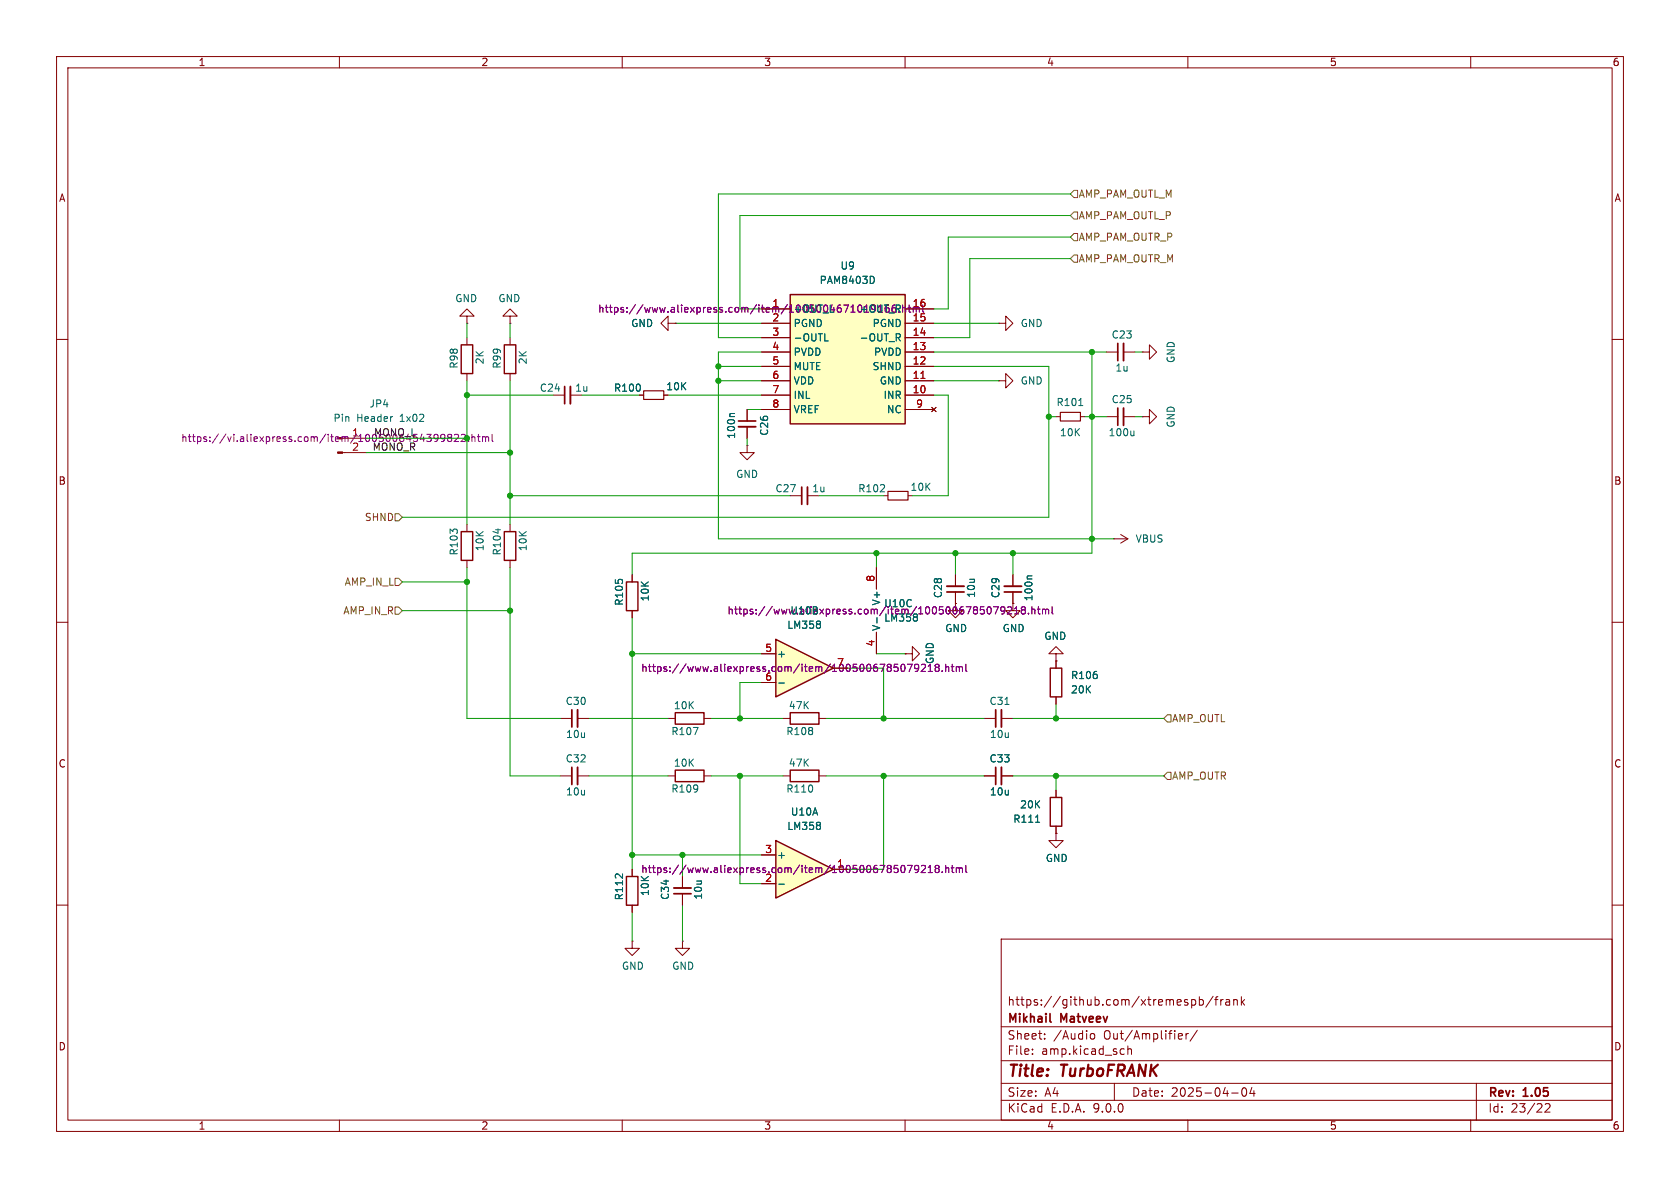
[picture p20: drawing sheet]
<svg xmlns="http://www.w3.org/2000/svg" width="297mm" height="210mm" viewBox="0 0 297 210" stroke-linecap="round" stroke-linejoin="round" font-family="sans-serif">
<defs><g id="words">
<g font-size="2.8" fill="#840000">
<text x="178" y="190.9">Title:</text>
<text x="187.7" y="190.9">TurboFRANK</text>
</g>
<g font-size="2.1" fill="#840000">
<text x="178" y="178">https://github.com/xtremespb/frank</text>
<text x="178" y="184">Sheet:</text>
<text x="178" y="181.2">Mikhail</text>
<text x="186.2" y="184">/Audio</text>
<text x="187.6" y="181.2">Matveev</text>
<text x="195.2" y="184">Out/Amplifier/</text>
<text x="178" y="186.7">File:</text>
<text x="184.1" y="186.7">amp.kicad_sch</text>
<text x="178" y="196.9">KiCad</text>
<text x="178" y="194.1">Size:</text>
<text x="184.7" y="194.1">A4</text>
<text x="185.7" y="196.9">E.D.A.</text>
<text x="193.3" y="196.9">9.0.0</text>
<text x="200" y="194.1">Date:</text>
<text x="207" y="194.1">2025-04-04</text>
<text x="263" y="194.3">Rev:</text>
<text x="263" y="196.9">Id:</text>
<text x="267.1" y="196.9">23/22</text>
<text x="269.4" y="194.3">1.05</text>
</g>
<g font-size="1.8" fill="#840000">
<text x="35" y="11.9">1</text>
<text x="85" y="11.9">2</text>
<text x="135" y="11.9">3</text>
<text x="185" y="11.9">4</text>
<text x="235" y="11.9">5</text>
<text x="285" y="11.9">6</text>
<text x="10.3" y="35.9">A</text>
<text x="285.3" y="35.9">A</text>
<text x="10.3" y="85.9">B</text>
<text x="285.3" y="85.9">B</text>
<text x="113.3" y="119">https://www.aliexpress.com/item/1005006785079218.html</text>
<text x="10.3" y="135.9">C</text>
<text x="285.3" y="135.9">C</text>
<text x="113.3" y="154.5">https://www.aliexpress.com/item/1005006785079218.html</text>
<text x="10.3" y="185.9">D</text>
<text x="285.3" y="185.9">D</text>
<text x="35" y="199.9">1</text>
<text x="85" y="199.9">2</text>
<text x="135" y="199.9">3</text>
<text x="185" y="199.9">4</text>
<text x="235" y="199.9">5</text>
<text x="285" y="199.9">6</text>
</g>
<g font-size="1.8" fill="#725600">
<text x="190.6" y="35.2">AMP_PAM_OUTL_M</text>
<text x="190.6" y="39">AMP_PAM_OUTL_P</text>
<text x="190.6" y="42.8">AMP_PAM_OUTR_P</text>
<text x="190.6" y="46.6">AMP_PAM_OUTR_M</text>
<text x="64.4" y="92.3">SHND</text>
<text x="60.8" y="103.7">AMP_IN_L</text>
<text x="60.6" y="108.8">AMP_IN_R</text>
<text x="207.1" y="127.9">AMP_OUTL</text>
<text x="207.1" y="138">AMP_OUTR</text>
</g>
<g font-size="1.8" fill="#006464">
<text x="148.5" y="47.9">U9</text>
<text x="80.4" y="53.6">GND</text>
<text x="88" y="53.6">GND</text>
<text x="144.8" y="50.4">PAM8403D</text>
<text x="105.6" y="55.5">https://www.aliexpress.com/item/1005004671019166.html +OUT_R</text>
<text x="111.5" y="58">GND</text>
<text x="140.2" y="55.5">+OUT_L</text>
<text x="140.2" y="58">PGND</text>
<text x="154.2" y="58">PGND</text>
<text x="180.3" y="58">GND</text>
<text x="81.1" y="65.3" transform="rotate(-90 81.1 65.3)">R98</text>
<text x="85.7" y="64.5" transform="rotate(-90 85.7 64.5)">2K</text>
<text x="88.7" y="65.3" transform="rotate(-90 88.7 65.3)">R99</text>
<text x="93.3" y="64.5" transform="rotate(-90 93.3 64.5)">2K</text>
<text x="140.2" y="60.6">-OUTL</text>
<text x="140.2" y="63.1">PVDD</text>
<text x="140.2" y="65.6">MUTE</text>
<text x="151.9" y="60.6">-OUT_R</text>
<text x="154.2" y="65.6">SHND</text>
<text x="154.4" y="63.1">PVDD</text>
<text x="196.4" y="60">C23</text>
<text x="197.1" y="65.9">1u</text>
<text x="207.9" y="64.3" transform="rotate(-90 207.9 64.3)">GND</text>
<text x="95.3" y="69.4">C24</text>
<text x="101.6" y="69.4">1u</text>
<text x="108.4" y="69.4">R100</text>
<text x="117.7" y="69.2">10K</text>
<text x="140.2" y="68.2">VDD</text>
<text x="140.2" y="70.7">INL</text>
<text x="155.4" y="68.2">GND</text>
<text x="156.1" y="70.7">INR</text>
<text x="180.3" y="68.2">GND</text>
<text x="186.7" y="72">R101</text>
<text x="196.4" y="71.5">C25</text>
<text x="58.9" y="74.8">Pin</text>
<text x="63" y="74.8">Header</text>
<text x="65.2" y="72.2">JP4</text>
<text x="70.8" y="74.8">1x02</text>
<text x="130.1" y="77.7" transform="rotate(-90 130.1 77.7)">100n</text>
<text x="136" y="77.1" transform="rotate(-90 136 77.1)">C26</text>
<text x="140.2" y="73.3">VREF</text>
<text x="156.7" y="73.3">NC</text>
<text x="187.3" y="77.3">10K</text>
<text x="195.9" y="77.3">100u</text>
<text x="207.9" y="75.7" transform="rotate(-90 207.9 75.7)">GND</text>
<text x="130" y="84.7">GND</text>
<text x="137" y="87.2">C27</text>
<text x="143.5" y="87.2">1u</text>
<text x="151.6" y="87.2">R102</text>
<text x="160.9" y="87">10K</text>
<text x="81.1" y="98.3" transform="rotate(-90 81.1 98.3)">R103</text>
<text x="85.7" y="97.5" transform="rotate(-90 85.7 97.5)">10K</text>
<text x="88.7" y="98.3" transform="rotate(-90 88.7 98.3)">R104</text>
<text x="93.3" y="97.5" transform="rotate(-90 93.3 97.5)">10K</text>
<text x="200.7" y="96.1">VBUS</text>
<text x="110.3" y="107.2" transform="rotate(-90 110.3 107.2)">R105</text>
<text x="114.9" y="106.4" transform="rotate(-90 114.9 106.4)">10K</text>
<text x="155.8" y="107.1" transform="rotate(-90 155.8 107.1)">V+</text>
<text x="166.7" y="105.8" transform="rotate(-90 166.7 105.8)">C28</text>
<text x="172.6" y="105.8" transform="rotate(-90 172.6 105.8)">10u</text>
<text x="176.9" y="105.8" transform="rotate(-90 176.9 105.8)">C29</text>
<text x="182.7" y="106.4" transform="rotate(-90 182.7 106.4)">100n</text>
<text x="139.1" y="111.4">LM358</text>
<text x="139.6" y="108.8">U10B</text>
<text x="155.8" y="111.6" transform="rotate(-90 155.8 111.6)">V-</text>
<text x="167" y="111.9">GND</text>
<text x="177.2" y="111.9">GND</text>
<text x="184.5" y="113.3">GND</text>
<text x="137.3" y="116.4">+</text>
<text x="165.3" y="117.5" transform="rotate(-90 165.3 117.5)">GND</text>
<text x="99.9" y="124.8">C30</text>
<text x="119" y="125.6">10K</text>
<text x="139.4" y="125.6">47K</text>
<text x="174.8" y="124.8">C31</text>
<text x="189.2" y="120.2">R106</text>
<text x="189.2" y="122.8">20K</text>
<text x="100" y="130.7">10u</text>
<text x="118.6" y="130.1">R107</text>
<text x="138.9" y="130.1">R108</text>
<text x="174.9" y="130.7">10u</text>
<text x="99.9" y="135">C32</text>
<text x="119" y="135.7">10K</text>
<text x="139.4" y="135.7">47K</text>
<text x="174.8" y="135">C33</text>
<text x="100" y="140.8">10u</text>
<text x="118.6" y="140.3">R109</text>
<text x="138.9" y="140.3">R110</text>
<text x="174.9" y="140.8">10u</text>
<text x="180.2" y="143.1">20K</text>
<text x="139.1" y="146.9">LM358</text>
<text x="139.7" y="144.4">U10A</text>
<text x="179" y="145.6">R111</text>
<text x="137.3" y="152">+</text>
<text x="184.8" y="152.6">GND</text>
<text x="110.3" y="159.2" transform="rotate(-90 110.3 159.2)">R112</text>
<text x="114.9" y="158.5" transform="rotate(-90 114.9 158.5)">10K</text>
<text x="118.5" y="159.2" transform="rotate(-90 118.5 159.2)">C34</text>
<text x="124.3" y="159.1" transform="rotate(-90 124.3 159.1)">10u</text>
<text x="109.9" y="171.6">GND</text>
<text x="118.7" y="171.6">GND</text>
</g>
<g font-size="1.8" fill="#a90000">
<text x="136.5" y="54.4">1</text>
<text x="136.5" y="56.9">2</text>
<text x="136.5" y="59.4">3</text>
<text x="161.2" y="54.4">16</text>
<text x="161.2" y="56.9">15</text>
<text x="161.2" y="59.4">14</text>
<text x="136.5" y="62">4</text>
<text x="136.5" y="64.5">5</text>
<text x="161.2" y="62">13</text>
<text x="161.2" y="64.5">12</text>
<text x="136.5" y="67.1">6</text>
<text x="136.5" y="69.6">7</text>
<text x="161.2" y="67.1">11</text>
<text x="161.2" y="69.6">10</text>
<text x="62.2" y="77.2">1</text>
<text x="136.5" y="72.1">8</text>
<text x="161.9" y="72.1">9</text>
<text x="62.2" y="79.8">2</text>
<text x="154.7" y="102.9" transform="rotate(-90 154.7 102.9)">8</text>
<text x="135.2" y="115.3">5</text>
<text x="147.9" y="117.9">7</text>
<text x="154.7" y="114.4" transform="rotate(-90 154.7 114.4)">4</text>
<text x="135.2" y="120.4">6</text>
<text x="135.2" y="150.9">3</text>
<text x="135.2" y="156">2</text>
<text x="147.9" y="153.4">1</text>
</g>
<g font-size="1.8" fill="#0f0f0f">
<text x="66.2" y="77.2">MONO_L</text>
<text x="65.8" y="79.7">MONO_R</text>
</g>
<g font-size="1.8" fill="#840084">
<text x="31.9" y="78.3">https://vi.aliexpress.com/item/1005006454399822.html</text>
<text x="156.2" y="107.5">U10C</text>
<text x="128.5" y="108.8">https://www.aliexpress.com/item/1005006785079218.html</text>
<text x="156.2" y="110.1">LM358</text>
</g>
</g></defs>
<g fill="none" stroke="#840000" stroke-width=".18">
<path d="M10 10h277v190h-277zM12 12h273v186h-273zM60 10v2M110 10v2M160 10v2M210 10v2M260 10v2M10 60h2M285 60h2M156.2 87.6h.8M160.5 87.6h.8M10 110h2"/>
<path d="M111.8 101.6v1.3M111.8 108v1.2M285 110h2M174 127h2M177 127h2.1M10 160h2M111.8 166.4v1.2h1.2l-1.2 1.3-1.3-1.3h1.3M111.8 166.4h.1M120.6 166.4v1.2h1.3l-1.3 1.3-1.2-1.3h1.2M120.6 166.4h.1M177 166h108v32h-108zM210.7 176.8l.4-.1 .3 .3v.4l-.2 .2h-.5"/>
<path d="M212 176.8l.5-.1 .2 .3v.4l-.1 .2h-.6M212 176.2v1.5M214.5 176.1l-1.3 2M214.7 176.7h.6M215.3 176.2l-.3 .2v1.3M215.8 176.7v1M216.2 176.7l-.2 .1-.2 .2M216.7 176.8h.6l.1 .9M217.4 177.1h-.5a.29 .29 0 0 0-.2 .3 .29 .29 0 0 0 .2 .3l.5-.1M218.1 176.8l.2-.1 .4 .1v.9M218.1 176.7v1M219.5 176.2v1.5"/>
<path d="M219.6 177.1l.4 .6M220 176.7l-.5 .6M285 160h2M60 198v2M110 198v2M160 198v2M177 194.5h108M177 191.5h108M177 187.5h108M177 181.5h108M182.5 186.3v.1M182.5 185.5v.1"/>
<path d="M184.7 183.6v.1M184.7 182.8v.1M192.7 183l.3-.3 .4 .1 .1 .2v.4l-.1 .2-.4 .1-.3-.3M197 191.5v3M198.6 185.4l.1 .1M198.7 186.3l-.1 .1M199.4 184.9v1.5M199.4 185.5l.2-.1 .4 .1v.9M208.5 182.7l.5 .1v.3l-.7 .1M209 183.6l-.5 .1M209.7 182.7v1M210 198v2"/>
<path d="M210.1 182.7l-.3 .1-.1 .2M211.7 182.1l-1.3 2M217.7 193.2h1.2M219.7 192.4l.2-.1a.81 .81 0 0 1 .6 .6 .81 .81 0 0 1-.3 .8l-.2 .1a.81 .81 0 0 1-.3-1.4zM221.3 192.2l-.3 1.1h.9M221.7 192.8v1M260 198v2M261 191.5v6.5M273.2 195.2l.5-.1 .3 .1v.3l-.9 1.1h.9"/>
</g>
<path d="M176 125.5v3M185.6 180.5l.2 .2" fill="none" stroke="#840000" stroke-width=".3"/>
<path d="M157 86.9h3.5v1.5h-3.5z" fill="none" stroke="#840000" stroke-width=".2"/>
<path d="M177 125.5v3" fill="none" stroke="#840000" stroke-width=".33"/>
<path d="M177.7 124.5h.7" fill="none" stroke="#006464" stroke-width=".18"/>
<path d="M110.7 102.9h2.1v5.1h-2.1z" fill="none" stroke="#840000" stroke-width=".25"/>
<path d="M137.2 148.6l10.1 5.1-10.1 5.1z" fill="#ffffc2"/>
<path d="M119.4 126h5.1v2h-5.1zM119.4 136.1h5.1v2.1h-5.1zM139.7 136.1h5.1v2.1h-5.1zM137.2 148.6l10.1 5.1-10.1 5.1z" fill="none" stroke="#840000" stroke-width=".25"/>
<g fill="none" stroke="#840000" stroke-width=".18">
<path d="M154.9 100.3v3.8M154.9 111.8v3.8M99.1 127h2M99.1 137.2h2M102.1 127h2M102.1 137.2h2M118.1 127h1.3M118.1 137.2h1.3M124.5 127h1.2M124.5 137.2h1.2M138.4 137.2h1.3M144.8 137.2h1.2"/>
<path d="M134.6 151.1h2.6M134.6 156.2h2.6"/>
</g>
<path d="M155 109.2v.9M122.6 128.6h.8l-.5 1.3M137.7 156.3h1M145 145.5v.3M145 146v.5" fill="none" stroke="#006464" stroke-width=".18"/>
<g fill="none" stroke="#840084" stroke-width=".18">
<path d="M174.6 107.4l.2-.1a.68 .68 0 0 1 .4 .6 .68 .68 0 0 1-.4 .6l-.2-.1-.1-.4zM175.7 107.3h.8l-.5 1.2M177.6 107.8l-.2 .2h-.4l-.1-.2 .1-.5h.4l.2 .1a.84 .84 0 0 1-.3 1.1h-.3M178.1 107.4l.5-.1 .3 .3-.8 .9h.8M179.3 108.5h.8M179.3 107.6l.4-.3v1.2M180.8 107.8l-.2-.2 .2-.3h.2l.3 .2-.3 .3M180.8 107.8l-.2 .2v.4l.2 .1h.4l.1-.2v-.3l-.3-.2M180.8 107.8h.2M181.8 108.4v.1M182.4 107.8l.2-.1h.3l.1 .8M182.4 107.3v1.2"/>
<path d="M183.4 107.7h.5M183.6 107.3v1l.3 .2M184.3 107.8l.4-.1 .1 .2M184.3 107.7v.8M184.8 107.9l.2-.2h.3l.1 .8M184.8 107.9v.6M186 107.3v1l.2 .2M159.4 153.1l.2-.1a.68 .68 0 0 1 .4 .6 .68 .68 0 0 1-.4 .6l-.2-.1-.1-.3zM160.4 153h.9l-.6 1.2M162.4 153.5l-.2 .3h-.3l-.2-.3 .1-.5h.4l.1 .1a.84 .84 0 0 1-.3 1.1h-.2M162.9 153.1l.5-.1 .2 .3-.8 .9h.8M164.1 154.2h.7"/>
<path d="M164.1 153.3l.4-.3v1.2M165.6 153.5l-.3-.2 .3-.3h.2l.2 .2-.2 .3M165.6 153.5l-.3 .3 .1 .3 .2 .1h.3l.1-.2v-.2l-.2-.3M165.6 153.5h.2M166.6 154.1v.1M167.2 153.5l.2-.1 .3 .1v.7M167.2 153v1.2M168.2 153.4h.4M168.3 153v1.1l.3 .1M169.1 153.5l.3-.1 .2 .2M169.1 153.4v.8M169.6 153.6l.2-.2 .3 .1v.7"/>
<path d="M169.6 153.6v.6M170.8 153v1.1l.1 .1"/>
</g>
<path d="M101.1 125.5v3M101.1 135.6v3.1" fill="none" stroke="#840000" stroke-width=".3"/>
<path d="M102.1 125.5v3M102.1 135.6v3.1" fill="none" stroke="#840000" stroke-width=".33"/>
<path d="M137.2 113l10.1 5.1-10.1 5.1z" fill="#ffffc2"/>
<path d="M81.5 61h2.1v5h-2.1zM89.2 61h2v5h-2zM137.2 113l10.1 5.1-10.1 5.1zM139.7 126h5.1v2h-5.1z" fill="none" stroke="#840000" stroke-width=".25"/>
<g fill="none" stroke="#840000" stroke-width=".18">
<path d="M82.5 59.7v1.3M90.2 55.9h1.2l-1.2-1.3-1.3 1.3h1.3v1.3M90.2 57.2h.1M90.2 59.7v1.3M176.5 57.2h1.3v-1.3l1.3 1.3-1.3 1.2v-1.2M176.5 57.2h.1M61 77.5h3.8M82.5 66v1.3M90.2 66v1.3M113 69.9h.8M117.3 69.9h.8M132.1 72.4v2"/>
<path d="M132.1 75.4v2.1M176.5 67.3h1.3v-1.3l1.3 1.3-1.3 1.3v-1.3M176.5 67.3h.1M186.7 73.7h.8M191 73.7h.8M195.6 62.2h2M195.6 73.7h2M198.6 62.2h2.1M198.6 73.7h2.1M201.9 62.2h1.3v-1.2l1.3 1.2-1.3 1.3v-1.3M201.9 62.2h.1M201.9 73.7h1.3v-1.3l1.3 1.3-1.3 1.2v-1.2"/>
<path d="M201.9 73.7h.1M60.6 80h4.2M196.8 95.3h.1M196.8 95.3h2.6M198.1 94.5l1.3 .8M199.4 95.3l-1.3 .7M134.6 115.6h2.6M160 115.6h1.3v-1.3l1.3 1.3-1.3 1.2v-1.2M160 115.6h.1M168.9 106.7v1.3h1.3l-1.3 1.2-1.3-1.2h1.3M168.9 106.7h.1M168.9 101.6v2"/>
<path d="M168.9 104.6v2.1M134.6 120.7h2.6M138.4 127h1.3M144.8 127h1.2"/>
</g>
<path d="M129.9 73.1h-.7l-.2 .2M190.7 71.7h.7M200.5 76.2v.8M200.5 76.9l-.2 .1M145 109.9v.3M145 110.5v.4M137.7 120.7h1" fill="none" stroke="#006464" stroke-width=".18"/>
<g fill="none" stroke="#840084" stroke-width=".18">
<path d="M75.4 76.8h.8l-.4 .5 .4 .1v.5l-.2 .1-.6-.1M77.4 77.3l-.2 .3-.4-.1-.1-.2 .1-.5h.4l.2 .1a.84 .84 0 0 1-.3 1.1h-.3M78.6 77.3l-.2 .3-.4-.1-.1-.2 .1-.5h.4l.2 .1a.84 .84 0 0 1-.3 1.1h-.3M79.4 77.3l-.3-.2 .3-.3h.2l.3 .2-.3 .3M79.4 77.3l-.3 .3 .1 .3 .2 .1h.3l.2-.2v-.2l-.3-.3M79.4 77.3h.2M80.3 76.9l.5-.1 .3 .3-.8 .9h.8M81.6 76.9l.4-.1 .3 .3-.8 .9h.8M82.8 77.9v.1M83.4 77.3l.2-.1 .3 .1 .1 .7M83.4 76.8v1.2M84.4 77.2h.5"/>
<path d="M84.6 76.8v1.1l.3 .1M85.3 77.3l.4-.1 .1 .2M85.3 77.2v.8M85.8 77.4l.2-.2 .3 .1 .1 .7M85.8 77.4v.6M87 76.8v1.1l.2 .1M159.4 117.5l.2-.1a.68 .68 0 0 1 .4 .7 .68 .68 0 0 1-.4 .6l-.2-.1-.1-.4zM160.4 117.4h.9l-.6 1.3M162.4 118l-.2 .2-.4-.1-.1-.1 .1-.5 .4-.1 .1 .1a.84 .84 0 0 1-.3 1.2h-.2M163.4 117.4l-.5 .1M163.6 118l-.8 .7h.8M164.1 118.7h.7"/>
<path d="M164.5 117.4v1.3M165.6 118l-.3 .2 .1 .4 .2 .1 .3-.1 .1-.2v-.2l-.2-.2M165.9 117.5l.1 .2-.1 .2M166.6 118.6v.1M167.2 118l.2-.2 .3 .1v.8M167.2 117.4v1.3M168.2 117.8h.4M168.3 117.4v1.1l.3 .2M169.1 118l.3-.2 .2 .2M169.1 117.8v.9M169.6 118l.2-.2 .3 .1v.8M169.6 118v.7"/>
<path d="M170.8 117.4v1.1l.1 .2"/>
</g>
<path d="M130.6 74.4h3M197.6 60.7v3.1M197.6 72.1v3.1M167.4 104.6h3" fill="none" stroke="#840000" stroke-width=".3"/>
<path d="M130.6 75.4h3M198.6 60.7v3.1M198.6 72.1v3.1M167.4 103.6h3" fill="none" stroke="#840000" stroke-width=".33"/>
<path d="M59.7 79.9h.9v.2h-.9z" fill="#840000" stroke="#840000" stroke-width=".18"/>
<path d="M113.8 69.1h3.5v1.5h-3.5zM187.5 72.9h3.5v1.5h-3.5z" fill="none" stroke="#840000" stroke-width=".2"/>
<path d="M139.7 52.1h20.3v22.8h-20.3z" fill="#ffffc2"/>
<path d="M139.7 52.1h20.3v22.8h-20.3zM81.5 94h2.1v5.1h-2.1zM89.2 94h2v5.1h-2zM185.7 118.1h2v5.1h-2zM110.7 154.9h2.1v5.1h-2.1zM185.7 141h2v5.1h-2z" fill="none" stroke="#840000" stroke-width=".25"/>
<g fill="none" stroke="#840000" stroke-width=".18">
<path d="M82.5 55.9h1.3l-1.3-1.3-1.2 1.3h1.2v1.3M82.5 57.2h.1M118.1 57.2v-1.3l-1.3 1.3 1.3 1.2v-1.2h1.3M119.4 57.2h.1M134.6 54.6h5.1M134.6 57.2h5.1M134.6 59.7h5.1M160 54.6h5.1M160 57.2h5.1M160 59.7h5.1M97.8 69.9h2M100.8 69.9h2.1"/>
<path d="M113 69.9h.8M117.3 69.9h.8M132.1 78.7v1.3h1.2l-1.2 1.3-1.3-1.3h1.3M132.1 78.7h.1M132.1 72.4v2M132.1 75.4v2.1M134.6 62.2h5.1M134.6 64.8h5.1M134.6 67.3h5.1M134.6 69.9h5.1M134.6 72.4h5.1M160 62.2h5.1"/>
<path d="M160 64.8h5.1M160 67.3h5.1M160 69.9h5.1M160 72.4h5.1M164.7 72l.8 .8M165.5 72l-.8 .8M82.5 92.7v1.3M82.5 99.1v1.2M90.2 92.7v1.3M90.2 99.1v1.2M139.7 87.6h2M142.7 87.6h2.1"/>
<path d="M111.8 101.6v1.3M111.8 108v1.2M134.6 115.6h2.6M154.9 100.3v3.8M154.9 111.8v3.8M160 115.6h.1M168.9 106.7h.1M168.9 101.6v2M168.9 104.6v2.1M179.1 106.7v1.3h1.2l-1.2 1.2-1.3-1.2h1.3M179.1 106.7h.1M179.1 101.6v2"/>
<path d="M179.1 104.6v2.1M186.7 115.6h1.3l-1.3-1.3-1.3 1.3h1.3v1.2M186.7 116.8h.1M186.7 116.8v1.3M134.6 120.7h2.6M174 137.2h2M177 137.2h2.1M186.7 123.2v1.3M186.7 139.7v1.3M111.8 153.7v1.2M120.6 154.9v2.1M120.6 158v2"/>
<path d="M134.6 151.1h2.6M134.6 156.2h2.6M186.7 147.3v1.3h1.3l-1.3 1.3-1.3-1.3h1.3M186.7 147.3h.1M186.7 146.1v1.2M111.8 160v1.3"/>
</g>
<g fill="none" stroke="#006464" stroke-width=".18">
<path d="M154.3 48.9l.3 .5-.3 .6M158.7 59.7l.5 .6M158.9 59l.3 .2-.1 .3-.2 .2M129.9 73.1h-.7l-.2 .2M145.8 60.3h.6M88 93.5v.8M145 109.9v.3M145 110.5v.4M155 109.2v.9M182.4 101.8h-.6l-.2 .2M137.7 120.7h1M137.7 156.3h1"/>
<path d="M145 145.5v.3M145 146v.5M183.1 145.4h.7"/>
</g>
<path d="M162.8 66.9h.7" fill="none" stroke="#a90000" stroke-width=".18"/>
<g fill="none" stroke="#840084" stroke-width=".18">
<path d="M159.6 53.9v1.3M159.6 54.5l.1-.2 .4 .1v.8M160.5 54.3h.5M160.7 53.9v1.1l.2 .2M161.4 54.3v.9M162 54.5v.7M162.5 54.5v.7M163.1 53.9l.1 1.2M159.4 117.5l.2-.1a.68 .68 0 0 1 .4 .7 .68 .68 0 0 1-.4 .6l-.2-.1-.1-.4zM160.4 117.4h.9l-.6 1.3M162.4 118l-.2 .2-.4-.1-.1-.1 .1-.5 .4-.1 .1 .1a.84 .84 0 0 1-.3 1.2h-.2M163.4 117.4l-.5 .1"/>
<path d="M163.6 118l-.8 .7h.8M164.1 118.7h.7M164.5 117.4v1.3M165.6 118l-.3 .2 .1 .4 .2 .1 .3-.1 .1-.2v-.2l-.2-.2M165.9 117.5l.1 .2-.1 .2M166.6 118.6v.1M167.2 118l.2-.2 .3 .1v.8M167.2 117.4v1.3M168.2 117.8h.4M168.3 117.4v1.1l.3 .2M169.1 118l.3-.2 .2 .2M169.1 117.8v.9"/>
<path d="M169.6 118l.2-.2 .3 .1v.8M169.6 118v.7M170.8 117.4v1.1l.1 .2M174.6 107.4l.2-.1a.68 .68 0 0 1 .4 .6 .68 .68 0 0 1-.4 .6l-.2-.1-.1-.4zM175.7 107.3h.8l-.5 1.2M177.6 107.8l-.2 .2h-.4l-.1-.2 .1-.5h.4l.2 .1a.84 .84 0 0 1-.3 1.1h-.3M178.1 107.4l.5-.1 .3 .3-.8 .9h.8M179.3 108.5h.8M179.3 107.6l.4-.3v1.2M180.8 107.8l-.2-.2 .2-.3h.2l.3 .2-.3 .3M180.8 107.8l-.2 .2v.4l.2 .1h.4l.1-.2v-.3l-.3-.2M180.8 107.8h.2"/>
<path d="M181.8 108.4v.1M182.4 107.8l.2-.1h.3l.1 .8M182.4 107.3v1.2M183.4 107.7h.5M183.6 107.3v1l.3 .2M184.3 107.8l.4-.1 .1 .2M184.3 107.7v.8M184.8 107.9l.2-.2h.3l.1 .8M184.8 107.9v.6M186 107.3v1l.2 .2M159.4 153.1l.2-.1a.68 .68 0 0 1 .4 .6 .68 .68 0 0 1-.4 .6l-.2-.1-.1-.3zM160.4 153h.9l-.6 1.2"/>
<path d="M162.4 153.5l-.2 .3h-.3l-.2-.3 .1-.5h.4l.1 .1a.84 .84 0 0 1-.3 1.1h-.2M162.9 153.1l.5-.1 .2 .3-.8 .9h.8M164.1 153.3l.4-.3v1.2M164.1 154.2h.7M165.6 153.5l-.3-.2 .3-.3h.2l.2 .2-.2 .3M165.6 153.5l-.3 .3 .1 .3 .2 .1h.3l.1-.2v-.2l-.2-.3M165.6 153.5h.2M166.6 154.1v.1M167.2 153v1.2M167.2 153.5l.2-.1 .3 .1v.7M168.2 153.4h.4M168.3 153v1.1l.3 .1"/>
<path d="M169.1 153.4v.8M169.1 153.5l.3-.1 .2 .2M169.6 153.6v.6M169.6 153.6l.2-.2 .3 .1v.7M170.8 153v1.1l.1 .1"/>
</g>
<path d="M99.8 68.3v3.1M141.7 86.1v3.1M177.5 104.6h3.1M176 135.6v3.1M119.1 158h3.1" fill="none" stroke="#840000" stroke-width=".3"/>
<path d="M100.8 68.3v3.1M142.7 86.1v3.1M177.5 103.6h3.1M177 135.6v3.1M119.1 157h3.1" fill="none" stroke="#840000" stroke-width=".33"/>
<path d="M189.2 38.1l.7-.6h.6v1.2h-.6zM189.9 33.7h.6v1.2h-.6l-.7-.6zM189.2 41.9l.7-.6h.6v1.2h-.6zM189.2 45.7l.7-.6h.6v1.3h-.6zM69.8 90.8h.7l.6 .6-.6 .7h-.7zM69.8 102.2h.7l.6 .7-.6 .6h-.7zM69.8 107.3h.7l.6 .7-.6 .6h-.7zM206.4 126.4h.6v1.2h-.6l-.7-.6zM206.4 136.5h.6v1.3h-.6l-.7-.6z" fill="none" stroke="#725600" stroke-width=".18"/>
<g fill="none" stroke="#009600" stroke-width=".18">
<path d="M189.2 38.1h-58.4v16.5h3.8M189.2 34.3h-62.2v25.4h7.6M82.5 57.2v2.5M90.2 57.2v2.5M119.4 57.2h15.2M165.1 57.2h11.4M189.2 41.9h-21.6v12.7h-2.5M189.2 45.7h-17.8v14h-6.3M64.8 77.5h17.7M82.5 69.9h15.3M82.5 67.3v25.4M90.2 67.3v25.4"/>
<path d="M102.9 69.9h10.1M118.1 69.9h16.5M127 64.8h7.6M127 67.3h7.6M132.1 77.5v1.2M132.1 72.4h2.5M134.6 62.2h-7.6v33.1h69.8M165.1 69.9h2.5v17.7h-6.3M165.1 64.8h20.3v26.6h-114.3M165.1 62.2h30.5M165.1 67.3h11.4M185.4 73.7h1.3"/>
<path d="M191.8 73.7h3.8M193 62.2v35.6h-81.2v3.8M200.7 73.7h1.2M200.7 62.2h1.2M64.8 80h25.4M90.2 87.6h49.5M144.8 87.6h11.4M154.9 97.8v2.5M168.9 97.8v3.8M179.1 97.8v3.8M71.1 102.9h11.4M71.1 108h19.1"/>
<path d="M82.5 100.3v26.7h16.6M90.2 100.3v36.9h8.9M111.8 115.6h22.8M111.8 109.2v44.5M149.9 118.1h6.3v8.9M154.9 115.6h5.1M104.1 137.2h14M104.1 127h14M125.7 137.2h12.7M125.7 127h12.7M130.8 137.2v19h3.8M134.6 120.7h-3.8v6.3"/>
<path d="M146 137.2h28M146 127h28M156.2 137.2v16.5h-6.3M179.1 137.2h26.6M179.1 127h26.6M186.7 124.5v2.5M186.7 137.2v2.5M111.8 151.1h22.8M120.6 151.1v3.8M111.8 161.3v5.1M120.6 160v6.4"/>
</g>
<g fill="#009600" stroke="#009600" stroke-width=".18">
<circle cx="111.8" cy="115.6" r=".46"/>
<circle cx="82.5" cy="102.9" r=".46"/>
<circle cx="154.9" cy="97.8" r=".46"/>
<circle cx="156.2" cy="137.2" r=".46"/>
<circle cx="156.2" cy="127" r=".46"/>
<circle cx="179.1" cy="97.8" r=".46"/>
<circle cx="193" cy="95.3" r=".46"/>
<circle cx="186.7" cy="127" r=".46"/>
<circle cx="186.7" cy="137.2" r=".46"/>
<circle cx="168.9" cy="97.8" r=".46"/>
<circle cx="185.4" cy="73.7" r=".46"/>
<circle cx="90.2" cy="80" r=".46"/>
<circle cx="82.5" cy="77.5" r=".46"/>
<circle cx="127" cy="67.3" r=".46"/>
<circle cx="90.2" cy="87.6" r=".46"/>
<circle cx="90.2" cy="108" r=".46"/>
<circle cx="82.5" cy="69.9" r=".46"/>
<circle cx="127" cy="64.8" r=".46"/>
<circle cx="193" cy="73.7" r=".46"/>
<circle cx="193" cy="62.2" r=".46"/>
<circle cx="111.8" cy="151.1" r=".46"/>
<circle cx="130.8" cy="127" r=".46"/>
<circle cx="130.8" cy="137.2" r=".46"/>
<circle cx="120.6" cy="151.1" r=".46"/>
</g>
<use href="#words"/>
</svg>
